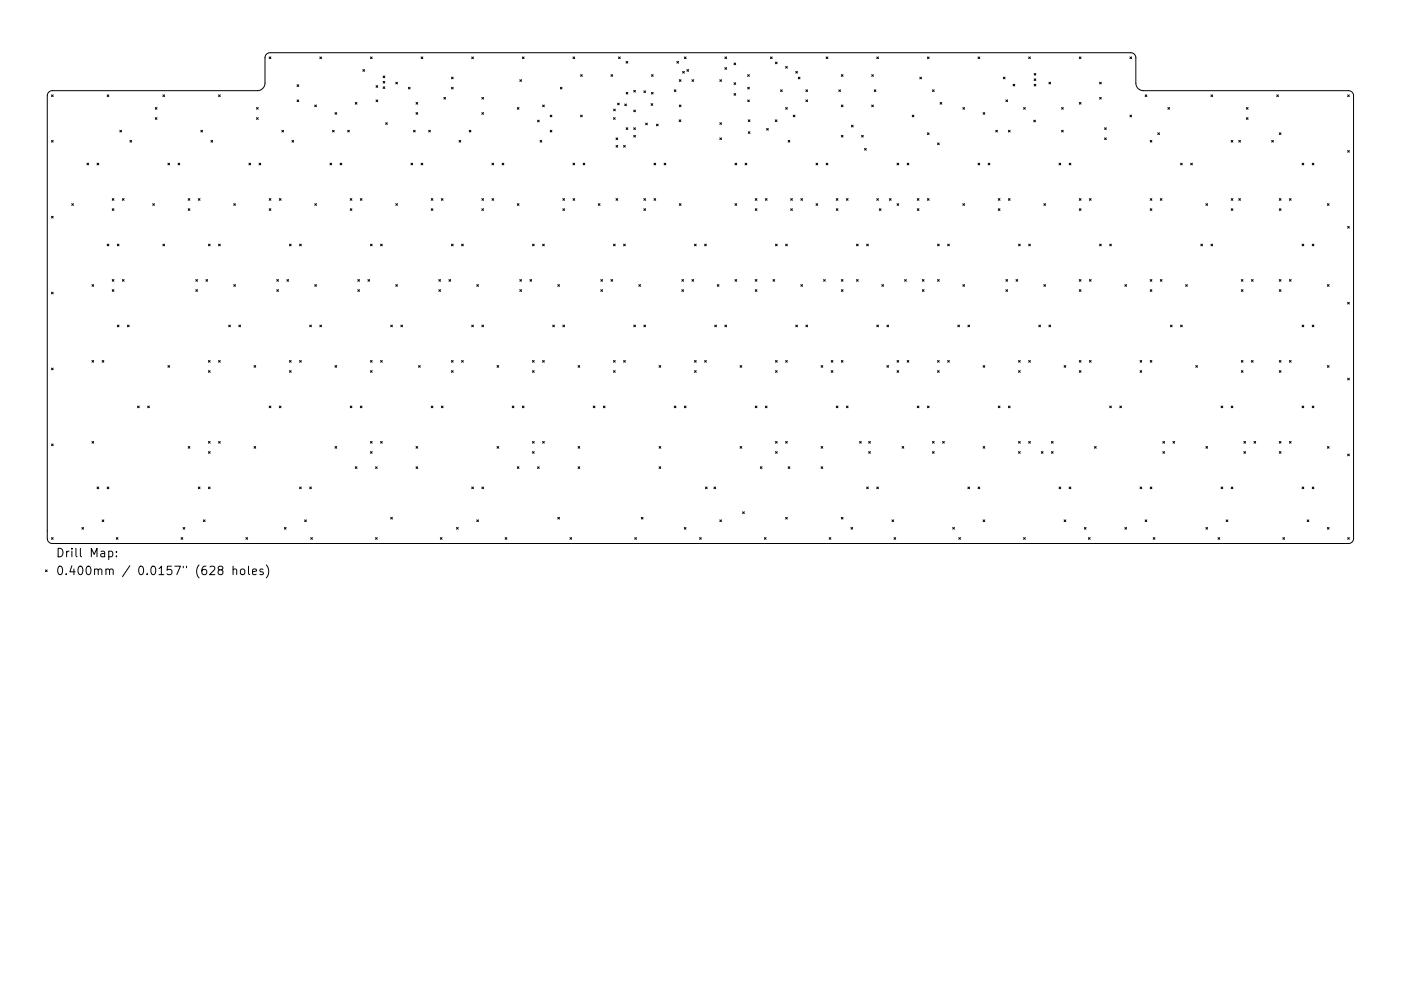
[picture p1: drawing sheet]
<svg xmlns="http://www.w3.org/2000/svg" width="297mm" height="210mm" viewBox="0 0 297 210" stroke-linecap="round" stroke-linejoin="round" font-family="sans-serif">
<defs><g id="words">
<g font-size="2.5">
<text x="11.8" y="118.2">Drill Map:</text>
<text x="11.8" y="122">0.400mm / 0.0157&quot; (628 holes)</text>
</g>
</g></defs>
<g fill="none" stroke="#000" stroke-width=".21">
<path d="M10.3 19.6l.8-.4h43.5a1.61 1.61 0 0 0 1.6-1.6v-5.3a1.07 1.07 0 0 1 1.1-1.1h182.4a1.07 1.07 0 0 1 1.1 1.1v5.3a1.61 1.61 0 0 0 1.6 1.6h43.5a1.07 1.07 0 0 1 1.1 1.1v93.9a1.07 1.07 0 0 1-1.1 1.1h-274.8a1.07 1.07 0 0 1-1.1-1.1v-93.9zM57.1 12.1l.3 .3M57.4 12.1l-.3 .3M63 18l.3 .3M63.3 18l-.3 .3M67.8 12.1l.4 .3M68.2 12.1l-.4 .3M76.9 14.8l.4 .3M77.3 14.8l-.4 .3M78.5 12.1l.4 .3M78.9 12.1l-.4 .3M79.7 18.2l.4 .3"/>
<path d="M80.1 18.2l-.4 .3M81.2 18.4l.4 .4M81.2 16.1l.4 .4M81.2 17.3l.4 .3M81.6 18.4l-.4 .4M81.6 16.1l-.4 .4M81.6 17.3l-.4 .3M83.9 17.4l.4 .4M84.3 17.4l-.4 .4M86.6 18.5l.4 .4M87 18.5l-.4 .4M89.3 12.1l.3 .3"/>
<path d="M89.6 12.1l-.3 .3M95.7 18.5l.4 .4M95.7 16.4l.4 .3M96.1 16.4l-.4 .3M96.1 18.5l-.4 .4M100 12.1l.4 .3M100.4 12.1l-.4 .3M110.2 16.9l.4 .4M110.6 16.9l-.4 .4M110.7 12.1l.4 .3M111.1 12.1l-.4 .3M118.8 18.5l.4 .4"/>
<path d="M119.2 18.5l-.4 .4M121.5 12.1l.3 .3M121.8 12.1l-.3 .3M123.1 15.8l.4 .4M123.5 15.8l-.4 .4M129.5 15.8l.4 .4M129.9 15.8l-.4 .4M131.1 12.1l.4 .3M131.5 12.1l-.4 .3M132.7 13l.4 .4M132.8 19.6l.3 .4M133.1 13l-.4 .4"/>
<path d="M133.1 19.6l-.3 .4M134.4 19.2l.3 .3M134.7 19.2l-.3 .3M136.5 19.3l.4 .3M136.9 19.3l-.4 .3M138.1 15.8l.4 .4M138.1 19.6l.4 .4M138.5 15.8l-.4 .4M138.5 19.6l-.4 .4M143 19.1l.3 .3M143.3 19.1l-.3 .3M143.5 13l.4 .4"/>
<path d="M143.9 13l-.4 .4M144 16.9l.4 .4M144.4 16.9l-.4 .4M144.7 15.2l.4 .3M145.1 15.2l-.4 .3M145.1 12.1l.4 .3M145.5 12.1l-.4 .3M145.6 14.8l.4 .3M146 14.8l-.4 .3M146.7 16.9l.4 .4M147.1 16.9l-.4 .4M152.6 16.9l.4 .4"/>
<path d="M153 16.9l-.4 .4M153.7 12.1l.3 .3M153.7 14.3l.3 .4M154 12.1l-.3 .3M154 14.3l-.3 .4M155.6 13.4l.4 .3M155.6 17.6l.4 .3M155.6 19.8l.4 .4M156 13.4l-.4 .3M156 17.6l-.4 .3M156 19.8l-.4 .4M158.5 15.8l.4 .4"/>
<path d="M158.5 18.5l.4 .4M158.9 15.8l-.4 .4M158.9 18.5l-.4 .4M163.3 12.1l.4 .3M163.7 12.1l-.4 .3M164.4 13.2l.4 .3M164.8 13.2l-.4 .3M165.5 19.1l.4 .3M165.9 19.1l-.4 .3M166.6 14.1l.3 .4M166.9 14.1l-.3 .4M168.7 15.2l.4 .3"/>
<path d="M169.1 15.2l-.4 .3M169.3 16.4l.3 .3M169.6 16.4l-.3 .3M170.9 19.1l.3 .3M171.2 19.1l-.3 .3M175.2 12.1l.3 .3M175.5 12.1l-.3 .3M177.8 19.1l.4 .3M178.2 19.1l-.4 .3M178.4 15.8l.3 .4M178.7 15.8l-.3 .4M184.8 15.8l.4 .4"/>
<path d="M185.2 15.8l-.4 .4M185.4 19.1l.3 .3M185.7 19.1l-.3 .3M185.9 12.1l.4 .3M186.3 12.1l-.4 .3M195 16.4l.4 .3M195.4 16.4l-.4 .3M196.6 12.1l.4 .3M197 12.1l-.4 .3M197.7 19.1l.4 .3M198.1 19.1l-.4 .3M207.4 12.1l.3 .3"/>
<path d="M207.7 12.1l-.3 .3M212.7 16.4l.4 .3M213.1 16.4l-.4 .3M214.8 17.9l.4 .3M215.2 17.9l-.4 .3M218.1 12.1l.4 .3M218.5 12.1l-.4 .3M219.3 15.6l.3 .3M219.3 16.7l.3 .4M219.3 17.9l.3 .3M219.6 15.6l-.3 .3M219.6 16.7l-.3 .4"/>
<path d="M219.6 17.9l-.3 .3M222.4 17.4l.4 .4M222.8 17.4l-.4 .4M228.8 12.1l.4 .3M229.2 12.1l-.4 .3M233.1 17.4l.4 .4M233.5 17.4l-.4 .4M239.6 12.1l.3 .3M239.9 12.1l-.3 .3M10.9 20.1l.4 .4M10.9 29.8l.4 .4M11.3 20.1l-.4 .4"/>
<path d="M11.3 29.8l-.4 .4M18.4 34.6l.4 .4M18.8 34.6l-.4 .4M20.6 34.6l.3 .4M20.9 34.6l-.3 .4M22.7 20.1l.4 .4M23.1 20.1l-.4 .4M25.4 27.6l.4 .4M25.8 27.6l-.4 .4M27.6 29.8l.3 .4M27.9 29.8l-.3 .4M32.9 22.8l.4 .4"/>
<path d="M32.9 25l.4 .3M33.3 22.8l-.4 .4M33.3 25l-.4 .3M34.5 20.1l.4 .4M34.9 20.1l-.4 .4M35.6 34.6l.4 .4M36 34.6l-.4 .4M37.8 34.6l.3 .4M38.1 34.6l-.3 .4M42.6 27.6l.3 .4M42.9 27.6l-.3 .4M44.7 29.8l.4 .4"/>
<path d="M45.1 29.8l-.4 .4M46.3 20.1l.4 .4M46.7 20.1l-.4 .4M52.8 34.6l.3 .4M53.1 34.6l-.3 .4M54.4 22.8l.4 .4M54.4 25l.4 .3M54.8 22.8l-.4 .4M54.8 25l-.4 .3M54.9 34.6l.4 .4M55.3 34.6l-.4 .4M59.8 27.6l.3 .4"/>
<path d="M60.1 27.6l-.3 .4M61.9 29.8l.4 .4M62.3 29.8l-.4 .4M63 21.2l.3 .4M63.3 21.2l-.3 .4M66.7 22.3l.4 .3M67.1 22.3l-.4 .3M70 34.6l.3 .4M70.3 34.6l-.3 .4M70.5 27.6l.4 .4M70.9 27.6l-.4 .4M71 23.9l.4 .3"/>
<path d="M71.4 23.9l-.4 .3M72.1 34.6l.4 .4M72.5 34.6l-.4 .4M73.7 27.6l.4 .4M74.1 27.6l-.4 .4M75.3 21.7l.4 .4M75.7 21.7l-.4 .4M79.7 21.2l.4 .4M80.1 21.2l-.4 .4M81.8 26l.3 .4M82.1 26l-.3 .4M87.1 34.6l.4 .4"/>
<path d="M87.5 34.6l-.4 .4M87.7 27.6l.3 .4M88 27.6l-.3 .4M88.2 21.7l.4 .4M88.2 23.9l.4 .3M88.6 21.7l-.4 .4M88.6 23.9l-.4 .3M89.3 34.6l.3 .4M89.6 34.6l-.3 .4M90.9 27.6l.4 .4M91.3 27.6l-.4 .4M94.1 20.7l.4 .3"/>
<path d="M94.5 20.7l-.4 .3M97.3 29.8l.4 .4M97.7 29.8l-.4 .4M99.5 27.6l.3 .4M99.8 27.6l-.3 .4M102.2 20.7l.3 .3M102.2 23.9l.3 .3M102.5 20.7l-.3 .3M102.5 23.9l-.3 .3M104.3 34.6l.4 .4M104.7 34.6l-.4 .4M106.5 34.6l.3 .4"/>
<path d="M106.8 34.6l-.3 .4M109.7 22.8l.3 .4M110 22.8l-.3 .4M114 25.5l.3 .4M114.3 25.5l-.3 .4M114.5 29.8l.4 .4M114.9 29.8l-.4 .4M115 22.3l.4 .3M115.4 22.3l-.4 .3M116.7 24.4l.3 .4M116.7 27.6l.3 .4M117 27.6l-.3 .4"/>
<path d="M117 24.4l-.3 .4M121.5 34.6l.3 .4M121.8 34.6l-.3 .4M123.1 24.4l.4 .4M123.5 24.4l-.4 .4M123.6 34.6l.4 .4M124 34.6l-.4 .4M130.1 25l.3 .3M130.1 23.2l.4 .3M130.4 25l-.3 .3M130.5 23.2l-.4 .3M130.6 29.3l.4 .3"/>
<path d="M130.6 30.9l.4 .3M130.9 21.9l.4 .3M131 30.9l-.4 .3M131 29.3l-.4 .3M131.3 21.9l-.4 .3M132.2 30.9l.4 .3M132.5 22.1l.3 .3M132.6 30.9l-.4 .3M132.8 27.1l.3 .4M132.8 22.1l-.3 .3M133.1 27.1l-.3 .4M134.4 27.1l.3 .4"/>
<path d="M134.4 28.7l.3 .4M134.4 23.4l.3 .3M134.7 27.1l-.3 .4M134.7 28.7l-.3 .4M134.7 23.4l-.3 .3M136.9 26.1l.4 .4M137.3 26.1l-.4 .4M138 22l.4 .4M138.4 22l-.4 .4M138.7 34.6l.3 .4M139 34.6l-.3 .4M139.2 26.3l.3 .4"/>
<path d="M139.5 26.3l-.3 .4M140.8 34.6l.4 .4M141.2 34.6l-.4 .4M144 25.4l.4 .4M144 22.3l.4 .3M144.4 25.4l-.4 .4M144.4 22.3l-.4 .3M152.6 26l.4 .4M152.6 29.3l.4 .3M153 26l-.4 .4M153 29.3l-.4 .3M155.8 34.6l.4 .4"/>
<path d="M156.2 34.6l-.4 .4M158 34.6l.3 .4M158.3 34.6l-.3 .4M158.5 21.2l.4 .4M158.6 25.4l.4 .4M158.6 27.9l.4 .4M158.9 21.2l-.4 .4M159 25.4l-.4 .4M159 27.9l-.4 .4M162.5 27.3l.4 .3M162.9 27.3l-.4 .3M164.4 25.4l.3 .4"/>
<path d="M164.7 25.4l-.3 .4M166.6 22.8l.3 .4M166.9 22.8l-.3 .4M167.1 29.8l.4 .4M167.5 29.8l-.4 .4M168.2 24.4l.3 .4M168.5 24.4l-.3 .4M170.9 21.2l.3 .4M171.2 21.2l-.3 .4M173 34.6l.4 .4M173.4 34.6l-.4 .4M175.2 34.6l.3 .4"/>
<path d="M175.5 34.6l-.3 .4M178.4 28.7l.3 .4M178.4 22.3l.3 .3M178.7 22.3l-.3 .3M178.7 28.7l-.3 .4M180.5 26.6l.4 .3M180.9 26.6l-.4 .3M182.7 28.7l.3 .4M183 28.7l-.3 .4M183.3 31.5l.4 .4M183.7 31.5l-.4 .4M184.8 22.3l.4 .3"/>
<path d="M185.2 22.3l-.4 .3M190.2 34.6l.3 .4M190.5 34.6l-.3 .4M192.3 34.6l.4 .4M192.7 34.6l-.4 .4M193.4 24.4l.4 .4M193.8 24.4l-.4 .4M196.6 28.2l.4 .3M197 28.2l-.4 .3M198.8 30.3l.3 .4M199.1 30.3l-.3 .4M199.3 21.7l.4 .4"/>
<path d="M199.7 21.7l-.4 .4M204.1 22.8l.4 .4M204.5 22.8l-.4 .4M207.4 34.6l.3 .4M207.7 34.6l-.3 .4M208.4 23.9l.4 .3M208.8 23.9l-.4 .3M209.5 34.6l.4 .4M209.9 34.6l-.4 .4M211.1 27.6l.4 .4M211.5 27.6l-.4 .4M213.3 21.2l.3 .4"/>
<path d="M213.6 21.2l-.3 .4M213.8 27.6l.4 .4M214.2 27.6l-.4 .4M217 22.8l.4 .4M217.4 22.8l-.4 .4M219.2 25.5l.3 .4M219.5 25.5l-.3 .4M224.5 34.6l.4 .4M224.9 34.6l-.4 .4M225.1 22.8l.3 .4M225.1 27.6l.3 .4M225.4 27.6l-.3 .4"/>
<path d="M225.4 22.8l-.3 .4M226.7 34.6l.3 .4M227 34.6l-.3 .4M228.8 21.7l.4 .4M229.2 21.7l-.4 .4M233.1 20.7l.4 .3M233.5 20.7l-.4 .3M234.2 27.1l.4 .4M234.2 29.3l.4 .3M234.6 29.3l-.4 .3M234.6 27.1l-.4 .4M239.6 24.4l.3 .4"/>
<path d="M239.9 24.4l-.3 .4M242.8 20.1l.3 .4M243.1 20.1l-.3 .4M243.9 29.8l.3 .4M244.2 29.8l-.3 .4M245.5 28.2l.3 .3M245.8 28.2l-.3 .3M247.6 22.8l.4 .4M248 22.8l-.4 .4M250.3 34.6l.4 .4M250.7 34.6l-.4 .4M252.4 34.6l.4 .4"/>
<path d="M252.8 34.6l-.4 .4M256.7 20.1l.4 .4M257.1 20.1l-.4 .4M261 29.8l.4 .4M261.4 29.8l-.4 .4M262.6 29.8l.4 .4M263 29.8l-.4 .4M264.3 22.8l.3 .4M264.3 25l.3 .3M264.6 22.8l-.3 .4M264.6 25l-.3 .3M269.6 29.8l.4 .4"/>
<path d="M270 29.8l-.4 .4M270.7 20.1l.4 .4M271.1 20.1l-.4 .4M271.2 28.2l.4 .3M271.6 28.2l-.4 .3M276.1 34.6l.3 .4M276.4 34.6l-.3 .4M278.2 34.6l.4 .4M278.6 34.6l-.4 .4M285.7 20.1l.4 .4M285.7 31.9l.4 .4M286.1 20.1l-.4 .4"/>
<path d="M286.1 31.9l-.4 .4M10.9 45.9l.4 .4M11.3 45.9l-.4 .4M15.2 43.2l.4 .4M15.6 43.2l-.4 .4M22.7 51.8l.4 .4M23.1 51.8l-.4 .4M23.8 42.1l.4 .4M23.8 44.3l.4 .3M23.8 59.3l.4 .4M24.2 42.1l-.4 .4M24.2 44.3l-.4 .3"/>
<path d="M24.2 59.3l-.4 .4M24.9 51.8l.3 .4M25.2 51.8l-.3 .4M25.9 42.1l.4 .4M25.9 59.3l.4 .4M26.3 42.1l-.4 .4M26.3 59.3l-.4 .4M32.4 43.2l.3 .4M32.7 43.2l-.3 .4M34.5 51.8l.4 .4M34.9 51.8l-.4 .4M39.9 42.1l.4 .4"/>
<path d="M39.9 44.3l.4 .3M40.3 42.1l-.4 .4M40.3 44.3l-.4 .3M41.5 59.3l.4 .4M41.9 59.3l-.4 .4M42 42.1l.4 .4M42.4 42.1l-.4 .4M43.7 59.3l.3 .4M44 59.3l-.3 .4M44.2 51.8l.4 .4M44.6 51.8l-.4 .4M46.3 51.8l.4 .4"/>
<path d="M46.7 51.8l-.4 .4M49.6 43.2l.3 .4M49.9 43.2l-.3 .4M57.1 42.1l.3 .4M57.1 44.3l.3 .3M57.4 42.1l-.3 .4M57.4 44.3l-.3 .3M58.7 59.3l.3 .4M59 59.3l-.3 .4M59.2 42.1l.4 .4M59.6 42.1l-.4 .4M60.8 59.3l.4 .4"/>
<path d="M61.2 59.3l-.4 .4M61.4 51.8l.3 .4M61.7 51.8l-.3 .4M63.5 51.8l.4 .4M63.9 51.8l-.4 .4M66.7 43.2l.4 .4M67.1 43.2l-.4 .4M74.3 42.1l.3 .4M74.3 44.3l.3 .3M74.6 42.1l-.3 .4M74.6 44.3l-.3 .3M75.9 59.3l.3 .4"/>
<path d="M76.2 59.3l-.3 .4M76.4 42.1l.4 .4M76.8 42.1l-.4 .4M78 59.3l.4 .4M78.4 59.3l-.4 .4M78.5 51.8l.4 .4M78.9 51.8l-.4 .4M80.7 51.8l.4 .4M81.1 51.8l-.4 .4M83.9 43.2l.4 .4M84.3 43.2l-.4 .4M91.4 42.1l.4 .4"/>
<path d="M91.4 44.3l.4 .3M91.8 42.1l-.4 .4M91.8 44.3l-.4 .3M93 59.3l.4 .4M93.4 59.3l-.4 .4M93.6 42.1l.3 .4M93.9 42.1l-.3 .4M95.2 59.3l.3 .4M95.5 59.3l-.3 .4M95.7 51.8l.4 .4M96.1 51.8l-.4 .4M97.9 51.8l.3 .4"/>
<path d="M98.2 51.8l-.3 .4M102.2 42.1l.3 .4M102.2 44.3l.3 .3M102.5 42.1l-.3 .4M102.5 44.3l-.3 .3M104.3 42.1l.4 .4M104.7 42.1l-.4 .4M109.7 43.2l.3 .4M110 43.2l-.3 .4M110.2 59.3l.4 .4M110.6 59.3l-.4 .4M112.4 59.3l.3 .4"/>
<path d="M112.7 59.3l-.3 .4M112.9 51.8l.4 .4M113.3 51.8l-.4 .4M115 51.8l.4 .4M115.4 51.8l-.4 .4M119.3 42.1l.4 .4M119.3 44.3l.4 .3M119.7 42.1l-.4 .4M119.7 44.3l-.4 .3M121.5 42.1l.3 .4M121.8 42.1l-.3 .4M126.9 43.2l.3 .4"/>
<path d="M127.2 43.2l-.3 .4M127.4 59.3l.3 .4M127.7 59.3l-.3 .4M129.5 59.3l.4 .4M129.9 59.3l-.4 .4M130.1 51.8l.3 .4M130.4 51.8l-.3 .4M130.6 42.1l.4 .4M131 42.1l-.4 .4M132.2 51.8l.4 .4M132.6 51.8l-.4 .4M136.5 42.1l.4 .4"/>
<path d="M136.5 44.3l.4 .3M136.9 42.1l-.4 .4M136.9 44.3l-.4 .3M138.7 42.1l.3 .4M139 42.1l-.3 .4M144 43.2l.4 .4M144.4 43.2l-.4 .4M144.6 59.3l.3 .4M144.9 59.3l-.3 .4M146.7 59.3l.4 .4M147.1 59.3l-.4 .4M147.2 51.8l.4 .4"/>
<path d="M147.6 51.8l-.4 .4M149.4 51.8l.4 .4M149.8 51.8l-.4 .4M155.8 59.3l.4 .4M155.8 43.2l.4 .4M156.2 43.2l-.4 .4M156.2 59.3l-.4 .4M160.1 59.3l.4 .4M160.1 42.1l.4 .4M160.1 44.3l.4 .3M160.5 42.1l-.4 .4M160.5 44.3l-.4 .3"/>
<path d="M160.5 59.3l-.4 .4M162.3 42.1l.3 .4M162.6 42.1l-.3 .4M163.9 59.3l.3 .4M164.2 59.3l-.3 .4M164.4 51.8l.4 .4M164.8 51.8l-.4 .4M166.6 51.8l.3 .4M166.9 51.8l-.3 .4M167.6 44.3l.4 .3M167.6 42.1l.4 .4M168 44.3l-.4 .3"/>
<path d="M168 42.1l-.4 .4M169.8 42.1l.4 .4M170.2 42.1l-.4 .4M173 43.2l.4 .4M173.4 43.2l-.4 .4M174.6 59.3l.4 .4M175 59.3l-.4 .4M177.3 42.1l.4 .4M177.3 44.3l.4 .3M177.7 44.3l-.4 .3M177.7 42.1l-.4 .4M178.4 59.3l.3 .4"/>
<path d="M178.7 59.3l-.3 .4M179.5 42.1l.3 .4M179.8 42.1l-.3 .4M181.6 51.8l.4 .4M181.6 59.3l.4 .4M182 59.3l-.4 .4M182 51.8l-.4 .4M183.7 51.8l.4 .4M184.1 51.8l-.4 .4M185.9 42.1l.4 .4M186.3 42.1l-.4 .4M186.4 44.3l.4 .3"/>
<path d="M186.8 44.3l-.4 .3M188.6 42.1l.3 .4M188.9 42.1l-.3 .4M190.2 43.2l.3 .4M190.5 43.2l-.3 .4M191.8 59.3l.4 .4M192.2 59.3l-.4 .4M194.5 42.1l.3 .4M194.5 44.3l.3 .3M194.8 44.3l-.3 .3M194.8 42.1l-.3 .4M195.6 59.3l.3 .4"/>
<path d="M195.9 59.3l-.3 .4M196.6 42.1l.4 .4M197 42.1l-.4 .4M198.8 59.3l.3 .4M198.8 51.8l.3 .4M199.1 59.3l-.3 .4M199.1 51.8l-.3 .4M200.9 51.8l.4 .4M201.3 51.8l-.4 .4M204.1 43.2l.4 .4M204.5 43.2l-.4 .4M211.7 42.1l.3 .4"/>
<path d="M211.7 44.3l.3 .3M212 42.1l-.3 .4M212 44.3l-.3 .3M213.3 59.3l.3 .4M213.6 59.3l-.3 .4M213.8 42.1l.4 .4M214.2 42.1l-.4 .4M215.4 59.3l.4 .4M215.8 59.3l-.4 .4M215.9 51.8l.4 .4M216.3 51.8l-.4 .4M218.1 51.8l.4 .4"/>
<path d="M218.5 51.8l-.4 .4M221.3 43.2l.4 .4M221.7 43.2l-.4 .4M228.8 42.1l.4 .4M228.8 44.3l.4 .3M228.8 59.3l.4 .4M229.2 59.3l-.4 .4M229.2 42.1l-.4 .4M229.2 44.3l-.4 .3M231 59.3l.3 .4M231 42.1l.3 .4M231.3 42.1l-.3 .4"/>
<path d="M231.3 59.3l-.3 .4M233.1 51.8l.4 .4M233.5 51.8l-.4 .4M235.3 51.8l.3 .4M235.6 51.8l-.3 .4M243.9 42.1l.3 .4M243.9 44.3l.3 .3M243.9 59.3l.3 .4M244.2 44.3l-.3 .3M244.2 59.3l-.3 .4M244.2 42.1l-.3 .4M246 42.1l.4 .4"/>
<path d="M246 59.3l.4 .4M246.4 42.1l-.4 .4M246.4 59.3l-.4 .4M254.6 51.8l.4 .4M255 51.8l-.4 .4M255.7 43.2l.3 .4M256 43.2l-.3 .4M256.7 51.8l.4 .4M257.1 51.8l-.4 .4M261 42.1l.4 .4M261 44.3l.4 .3M261.4 42.1l-.4 .4"/>
<path d="M261.4 44.3l-.4 .3M262.6 42.1l.4 .4M263 42.1l-.4 .4M263.2 59.3l.3 .4M263.5 59.3l-.3 .4M265.3 59.3l.4 .4M265.7 59.3l-.4 .4M271.2 42.1l.4 .4M271.2 44.3l.4 .3M271.2 59.3l.4 .4M271.6 42.1l-.4 .4M271.6 44.3l-.4 .3"/>
<path d="M271.6 59.3l-.4 .4M273.4 42.1l.3 .4M273.4 59.3l.3 .4M273.7 42.1l-.3 .4M273.7 59.3l-.3 .4M276.1 51.8l.3 .4M276.4 51.8l-.3 .4M278.2 51.8l.4 .4M278.6 51.8l-.4 .4M281.4 43.2l.4 .4M281.8 43.2l-.4 .4M285.7 48l.4 .4"/>
<path d="M286.1 48l-.4 .4M10.9 62l.4 .4M10.9 78.1l.4 .4M11.3 62l-.4 .4M11.3 78.1l-.4 .4M19.5 60.4l.4 .3M19.5 76.5l.4 .3M19.9 60.4l-.4 .3M19.9 76.5l-.4 .3M21.7 76.5l.3 .3M22 76.5l-.3 .3M23.8 61.5l.4 .3"/>
<path d="M24.2 61.5l-.4 .3M24.9 69l.3 .3M25.2 69l-.3 .3M27 69l.4 .3M27.4 69l-.4 .3M35.6 77.6l.4 .3M36 77.6l-.4 .3M41.5 61.5l.4 .3M41.9 61.5l-.4 .3M44.2 76.5l.4 .3M44.2 78.6l.4 .4M44.6 76.5l-.4 .3"/>
<path d="M44.6 78.6l-.4 .4M46.3 76.5l.4 .3M46.7 76.5l-.4 .3M48.5 69l.3 .3M48.8 69l-.3 .3M49.6 60.4l.3 .3M49.9 60.4l-.3 .3M50.6 69l.4 .3M51 69l-.4 .3M53.9 77.6l.3 .3M54.2 77.6l-.3 .3M58.7 61.5l.3 .3"/>
<path d="M59 61.5l-.3 .3M61.4 76.5l.3 .3M61.4 78.6l.3 .4M61.7 76.5l-.3 .3M61.7 78.6l-.3 .4M63.5 76.5l.4 .3M63.9 76.5l-.4 .3M65.7 69l.3 .3M66 69l-.3 .3M66.7 60.4l.4 .3M67.1 60.4l-.4 .3M67.8 69l.4 .3"/>
<path d="M68.2 69l-.4 .3M71 77.6l.4 .3M71.4 77.6l-.4 .3M75.9 61.5l.3 .3M76.2 61.5l-.3 .3M78.5 76.5l.4 .3M78.5 78.6l.4 .4M78.9 76.5l-.4 .3M78.9 78.6l-.4 .4M80.7 76.5l.4 .3M81.1 76.5l-.4 .3M82.8 69l.4 .3"/>
<path d="M83.2 69l-.4 .3M83.9 60.4l.4 .3M84.3 60.4l-.4 .3M85 69l.3 .3M85.3 69l-.3 .3M88.7 77.6l.4 .3M89.1 77.6l-.4 .3M93 61.5l.4 .3M93.4 61.5l-.4 .3M95.7 76.5l.4 .3M95.7 78.6l.4 .4M96.1 76.5l-.4 .3"/>
<path d="M96.1 78.6l-.4 .4M97.9 76.5l.3 .3M98.2 76.5l-.3 .3M100 69l.4 .3M100.4 69l-.4 .3M101.1 60.4l.3 .3M101.4 60.4l-.3 .3M102.2 69l.3 .3M102.5 69l-.3 .3M105.4 77.6l.3 .3M105.7 77.6l-.3 .3M110.2 61.5l.4 .3"/>
<path d="M110.6 61.5l-.4 .3M112.9 76.5l.4 .3M112.9 78.6l.4 .4M113.3 76.5l-.4 .3M113.3 78.6l-.4 .4M115 76.5l.4 .3M115.4 76.5l-.4 .3M117.2 69l.4 .3M117.6 69l-.4 .3M118.3 60.4l.3 .3M118.6 60.4l-.3 .3M119.3 69l.4 .3"/>
<path d="M119.7 69l-.4 .3M122.6 77.6l.3 .3M122.9 77.6l-.3 .3M127.4 61.5l.3 .3M127.7 61.5l-.3 .3M130.1 76.5l.3 .3M130.1 78.6l.3 .4M130.4 78.6l-.3 .4M130.4 76.5l-.3 .3M132.2 76.5l.4 .3M132.6 76.5l-.4 .3M134.4 69l.3 .3"/>
<path d="M134.7 69l-.3 .3M135.4 60.4l.4 .3M135.8 60.4l-.4 .3M136.5 69l.4 .3M136.9 69l-.4 .3M139.7 77.6l.4 .3M140.1 77.6l-.4 .3M144.6 61.5l.3 .3M144.9 61.5l-.3 .3M147.2 76.5l.4 .3M147.2 78.6l.4 .4M147.6 76.5l-.4 .3"/>
<path d="M147.6 78.6l-.4 .4M149.4 76.5l.4 .3M149.8 76.5l-.4 .3M151.5 69l.4 .3M151.9 69l-.4 .3M152.1 60.4l.3 .3M152.4 60.4l-.3 .3M153.7 69l.3 .3M154 69l-.3 .3M156.9 77.6l.4 .3M157.3 77.6l-.4 .3M160.1 61.5l.4 .3"/>
<path d="M160.5 61.5l-.4 .3M164.4 76.5l.4 .3M164.4 78.6l.4 .4M164.8 76.5l-.4 .3M164.8 78.6l-.4 .4M166.6 76.5l.3 .3M166.9 76.5l-.3 .3M168.7 69l.4 .3M169.1 69l-.4 .3M169.8 60.4l.4 .3M170.2 60.4l-.4 .3M170.9 69l.3 .3"/>
<path d="M171.2 69l-.3 .3M174.1 77.6l.3 .3M174.4 77.6l-.3 .3M176.2 76.5l.4 .3M176.2 78.6l.4 .4M176.6 76.5l-.4 .3M176.6 78.6l-.4 .4M178.4 61.5l.3 .3M178.4 76.5l.3 .3M178.7 61.5l-.3 .3M178.7 76.5l-.3 .3M185.9 69l.4 .3"/>
<path d="M186.3 69l-.4 .3M187 60.4l.3 .3M187.3 60.4l-.3 .3M188 69l.4 .3M188 77.6l.4 .3M188.4 77.6l-.4 .3M188.4 69l-.4 .3M190.2 76.5l.3 .3M190.2 78.6l.3 .4M190.5 78.6l-.3 .4M190.5 76.5l-.3 .3M192.3 76.5l.4 .3"/>
<path d="M192.7 76.5l-.4 .3M195.6 61.5l.3 .3M195.9 61.5l-.3 .3M198.8 76.5l.3 .3M198.8 78.6l.3 .4M199.1 76.5l-.3 .3M199.1 78.6l-.3 .4M200.9 76.5l.4 .3M201.3 76.5l-.4 .3M203.1 69l.3 .3M203.4 69l-.3 .3M204.1 60.4l.4 .3"/>
<path d="M204.5 60.4l-.4 .3M205.2 69l.4 .3M205.6 69l-.4 .3M208.4 77.6l.4 .3M208.8 77.6l-.4 .3M213.3 61.5l.3 .3M213.6 61.5l-.3 .3M215.9 76.5l.4 .3M215.9 78.6l.4 .4M216.3 76.5l-.4 .3M216.3 78.6l-.4 .4M218.1 76.5l.4 .3"/>
<path d="M218.5 76.5l-.4 .3M220.2 69l.4 .3M220.6 69l-.4 .3M221.3 60.4l.4 .3M221.7 60.4l-.4 .3M222.4 69l.4 .3M222.8 69l-.4 .3M225.6 77.6l.4 .3M226 77.6l-.4 .3M228.8 61.5l.4 .3M228.8 76.5l.4 .3M228.8 78.6l.4 .4"/>
<path d="M229.2 61.5l-.4 .3M229.2 76.5l-.4 .3M229.2 78.6l-.4 .4M231 76.5l.3 .3M231.3 76.5l-.3 .3M238.5 60.4l.4 .3M238.9 60.4l-.4 .3M241.7 76.5l.4 .3M241.7 78.6l.4 .4M242.1 76.5l-.4 .3M242.1 78.6l-.4 .4M243.9 76.5l.3 .3"/>
<path d="M243.9 61.5l.3 .3M244.2 61.5l-.3 .3M244.2 76.5l-.3 .3M248.2 69l.3 .3M248.5 69l-.3 .3M250.3 69l.4 .3M250.7 69l-.4 .3M251.4 60.4l.3 .3M251.7 60.4l-.3 .3M253.5 77.6l.4 .3M253.9 77.6l-.4 .3M263.2 78.6l.3 .4"/>
<path d="M263.2 61.5l.3 .3M263.2 76.5l.3 .3M263.5 78.6l-.3 .4M263.5 61.5l-.3 .3M263.5 76.5l-.3 .3M265.3 76.5l.4 .3M265.7 76.5l-.4 .3M271.2 61.5l.4 .3M271.2 76.5l.4 .3M271.2 78.6l.4 .4M271.6 61.5l-.4 .3M271.6 76.5l-.4 .3"/>
<path d="M271.6 78.6l-.4 .4M273.4 76.5l.3 .3M273.7 76.5l-.3 .3M276.1 69l.3 .3M276.4 69l-.3 .3M278.2 69l.4 .3M278.6 69l-.4 .3M281.4 77.6l.4 .3M281.4 60.4l.4 .3M281.8 60.4l-.4 .3M281.8 77.6l-.4 .3M285.7 64.1l.4 .4"/>
<path d="M286.1 64.1l-.4 .4M10.9 94.2l.4 .4M11.3 94.2l-.4 .4M19.5 93.7l.4 .3M19.9 93.7l-.4 .3M29.2 86.1l.3 .4M29.5 86.1l-.3 .4M31.3 86.1l.4 .4M31.7 86.1l-.4 .4M39.9 94.7l.4 .4M40.3 94.7l-.4 .4M44.2 93.7l.4 .3"/>
<path d="M44.2 95.8l.4 .4M44.6 93.7l-.4 .3M44.6 95.8l-.4 .4M46.3 93.7l.4 .3M46.7 93.7l-.4 .3M53.9 94.7l.3 .4M54.2 94.7l-.3 .4M57.1 86.1l.3 .4M57.4 86.1l-.3 .4M59.2 86.1l.4 .4M59.6 86.1l-.4 .4M71 94.7l.4 .4"/>
<path d="M71.4 94.7l-.4 .4M74.3 86.1l.3 .4M74.6 86.1l-.3 .4M75.3 99l.4 .4M75.7 99l-.4 .4M76.4 86.1l.4 .4M76.8 86.1l-.4 .4M78.5 93.7l.4 .3M78.5 95.8l.4 .4M78.9 93.7l-.4 .3M78.9 95.8l-.4 .4M79.6 99l.4 .4"/>
<path d="M80 99l-.4 .4M80.7 93.7l.4 .3M81.1 93.7l-.4 .3M88.2 94.7l.4 .4M88.2 99l.4 .4M88.6 94.7l-.4 .4M88.6 99l-.4 .4M91.4 86.1l.4 .4M91.8 86.1l-.4 .4M93.6 86.1l.3 .4M93.9 86.1l-.3 .4M105.4 94.7l.3 .4"/>
<path d="M105.7 94.7l-.3 .4M108.6 86.1l.4 .4M109 86.1l-.4 .4M109.7 99l.3 .4M110 99l-.3 .4M110.7 86.1l.4 .4M111.1 86.1l-.4 .4M112.9 93.7l.4 .3M112.9 95.8l.4 .4M113.3 95.8l-.4 .4M113.3 93.7l-.4 .3M114 99l.3 .4"/>
<path d="M114.3 99l-.3 .4M115 93.7l.4 .3M115.4 93.7l-.4 .3M122.6 94.7l.3 .4M122.6 99l.3 .4M122.9 94.7l-.3 .4M122.9 99l-.3 .4M125.8 86.1l.3 .4M126.1 86.1l-.3 .4M127.9 86.1l.4 .4M128.3 86.1l-.4 .4M139.7 94.7l.4 .4"/>
<path d="M139.7 99l.4 .4M140.1 94.7l-.4 .4M140.1 99l-.4 .4M143 86.1l.3 .4M143.3 86.1l-.3 .4M145.1 86.1l.4 .4M145.5 86.1l-.4 .4M156.9 94.7l.4 .4M157.3 94.7l-.4 .4M160.1 86.1l.4 .4M160.5 86.1l-.4 .4M161.2 99l.4 .4"/>
<path d="M161.6 99l-.4 .4M162.3 86.1l.3 .4M162.6 86.1l-.3 .4M164.4 93.7l.4 .3M164.4 95.8l.4 .4M164.8 95.8l-.4 .4M164.8 93.7l-.4 .3M166.6 93.7l.3 .3M166.9 93.7l-.3 .3M167.1 99l.4 .4M167.5 99l-.4 .4M174.1 94.7l.3 .4"/>
<path d="M174.1 99l.3 .4M174.4 94.7l-.3 .4M174.4 99l-.3 .4M177.3 86.1l.4 .4M177.7 86.1l-.4 .4M179.5 86.1l.3 .4M179.8 86.1l-.3 .4M182.2 93.7l.4 .3M182.6 93.7l-.4 .3M184.2 93.7l.3 .3M184.2 95.8l.3 .4M184.5 93.7l-.3 .3"/>
<path d="M184.5 95.8l-.3 .4M191.3 94.7l.3 .4M191.6 94.7l-.3 .4M194.5 86.1l.3 .4M194.8 86.1l-.3 .4M196.6 86.1l.4 .4M197 86.1l-.4 .4M197.7 95.8l.4 .4M197.7 93.7l.4 .3M198.1 93.7l-.4 .3M198.1 95.8l-.4 .4M199.8 93.7l.4 .3"/>
<path d="M200.2 93.7l-.4 .3M208.4 94.7l.4 .4M208.8 94.7l-.4 .4M211.7 86.1l.3 .4M212 86.1l-.3 .4M213.8 86.1l.4 .4M214.2 86.1l-.4 .4M215.9 93.7l.4 .3M215.9 95.8l.4 .4M216.3 93.7l-.4 .3M216.3 95.8l-.4 .4M218.1 93.7l.4 .3"/>
<path d="M218.5 93.7l-.4 .3M220.8 95.8l.3 .4M221.1 95.8l-.3 .4M222.9 93.7l.4 .3M222.9 95.8l.4 .4M223.3 95.8l-.4 .4M223.3 93.7l-.4 .3M232.1 94.7l.3 .4M232.4 94.7l-.3 .4M235.3 86.1l.3 .4M235.6 86.1l-.3 .4M237.4 86.1l.4 .4"/>
<path d="M237.8 86.1l-.4 .4M246.5 93.7l.4 .3M246.5 95.8l.4 .4M246.9 93.7l-.4 .3M246.9 95.8l-.4 .4M248.7 93.7l.4 .3M249.1 93.7l-.4 .3M255.7 94.7l.3 .4M256 94.7l-.3 .4M258.9 86.1l.4 .4M259.3 86.1l-.4 .4M261 86.1l.4 .4"/>
<path d="M261.4 86.1l-.4 .4M263.7 93.7l.4 .3M263.7 95.8l.4 .4M264.1 93.7l-.4 .3M264.1 95.8l-.4 .4M265.9 93.7l.3 .3M266.2 93.7l-.3 .3M271.2 93.7l.4 .3M271.2 95.8l.4 .4M271.6 93.7l-.4 .3M271.6 95.8l-.4 .4M273.4 93.7l.3 .3"/>
<path d="M273.7 93.7l-.3 .3M276.1 86.1l.3 .4M276.4 86.1l-.3 .4M278.2 86.1l.4 .4M278.6 86.1l-.4 .4M281.4 94.7l.4 .4M281.8 94.7l-.4 .4M285.7 80.2l.4 .4M285.7 96.3l.4 .4M286.1 80.2l-.4 .4M286.1 96.3l-.4 .4M10.9 114.1l.4 .3"/>
<path d="M11.3 114.1l-.4 .3M17.4 111.9l.3 .4M17.7 111.9l-.3 .4M20.6 103.3l.3 .4M20.9 103.3l-.3 .4M21.7 110.3l.3 .4M22 110.3l-.3 .4M22.7 103.3l.4 .4M23.1 117l.5-.1 .3 .4v.5l-.2 .3h-.6M23.1 103.3l-.4 .4M24.7 114.1l.3 .3M24.7 118v.1"/>
<path d="M24.7 117v.2M25 114.1l-.3 .3M38.4 114.1l.4 .3M38.8 114.1l-.4 .3M38.8 111.9l.4 .4M39.2 111.9l-.4 .4M42 103.3l.4 .4M42.4 103.3l-.4 .4M43.1 110.3l.4 .4M43.5 110.3l-.4 .4M44.2 103.3l.4 .4M44.6 103.3l-.4 .4"/>
<path d="M52.1 114.1l.4 .3M52.5 114.1l-.4 .3M56.5 119.9a2.07 2.07 0 0 1 0 2.7M60.3 111.9l.4 .4M60.7 111.9l-.4 .4M63.5 103.3l.4 .4M63.9 103.3l-.4 .4M64.6 110.3l.4 .4M65 110.3l-.4 .4M65.7 103.3l.3 .4M65.9 114.1l.3 .3M66 103.3l-.3 .4"/>
<path d="M66.2 114.1l-.3 .3M79.6 114.1l.4 .3M80 114.1l-.4 .3M82.8 109.8l.4 .3M83.2 109.8l-.4 .3M93.4 114.1l.3 .3M93.7 114.1l-.3 .3M96.8 111.9l.4 .4M97.2 111.9l-.4 .4M100 103.3l.4 .4M100.4 103.3l-.4 .4M101.1 110.3l.3 .4"/>
<path d="M101.4 110.3l-.3 .4M102.2 103.3l.3 .4M102.5 103.3l-.3 .4M107.1 114.1l.4 .3M107.5 114.1l-.4 .3M118.3 109.8l.3 .3M118.6 109.8l-.3 .3M120.8 114.1l.4 .3M121.2 114.1l-.4 .3M134.6 114.1l.3 .3M134.9 114.1l-.3 .3M136 109.8l.3 .3"/>
<path d="M136.3 109.8l-.3 .3M145.1 111.9l.3 .4M145.4 111.9l-.3 .4M148.3 114.1l.4 .3M148.7 114.1l-.4 .3M149.6 103.3l.3 .4M149.9 103.3l-.3 .4M151.4 103.3l.3 .4M151.7 103.3l-.3 .4M152.6 110.3l.4 .4M153 110.3l-.4 .4M157.4 108.6l.4 .3"/>
<path d="M157.8 108.6l-.4 .3M162.1 114.1l.3 .3M162.4 114.1l-.3 .3M166.6 109.8l.3 .3M166.9 109.8l-.3 .3M175.8 114.1l.4 .3M176.2 114.1l-.4 .3M178.4 109.8l.3 .3M178.7 109.8l-.3 .3M180.4 111.9l.4 .4M180.8 111.9l-.4 .4M183.7 103.3l.4 .4"/>
<path d="M184.1 103.3l-.4 .4M185.9 103.3l.4 .4M186.3 103.3l-.4 .4M189.1 110.3l.4 .4M189.5 110.3l-.4 .4M189.5 114.1l.4 .3M189.9 114.1l-.4 .3M202 111.9l.4 .4M202.4 111.9l-.4 .4M203.3 114.1l.3 .3M203.6 114.1l-.3 .3M205.2 103.3l.4 .4"/>
<path d="M205.6 103.3l-.4 .4M207.4 103.3l.3 .4M207.7 103.3l-.3 .4M208.4 110.3l.4 .4M208.8 110.3l-.4 .4M217 114.1l.4 .3M217.4 114.1l-.4 .3M224.5 103.3l.4 .4M224.9 103.3l-.4 .4M225.6 110.3l.4 .4M226 110.3l-.4 .4M226.7 103.3l.3 .4"/>
<path d="M227 103.3l-.3 .4M229.9 111.9l.4 .4M230.3 111.9l-.4 .4M230.8 114.1l.3 .3M231.1 114.1l-.3 .3M238.5 111.9l.4 .4M238.9 111.9l-.4 .4M241.7 103.3l.4 .4M242.1 103.3l-.4 .4M242.8 110.3l.3 .4M243.1 110.3l-.3 .4M243.9 103.3l.3 .4"/>
<path d="M244.2 103.3l-.3 .4M244.5 114.1l.4 .3M244.9 114.1l-.4 .3M255.7 111.9l.3 .4M256 111.9l-.3 .4M258.2 114.1l.4 .3M258.6 114.1l-.4 .3M258.9 103.3l.4 .4M259.3 103.3l-.4 .4M260 110.3l.3 .4M260.3 110.3l-.3 .4M261 103.3l.4 .4"/>
<path d="M261.4 103.3l-.4 .4M272 114.1l.3 .3M272.3 114.1l-.3 .3M276.1 103.3l.3 .4M276.4 103.3l-.3 .4M277.1 110.3l.4 .4M277.5 110.3l-.4 .4M278.2 103.3l.4 .4M278.6 103.3l-.4 .4M281.4 111.9l.4 .4M281.8 111.9l-.4 .4M285.7 114.1l.4 .3"/>
<path d="M286.1 114.1l-.4 .3M9.6 120.9l.4 .4M10 120.9l-.4 .4M46.6 120.9l-.4-.4 .1-.2 .3-.2 .5 .1 .2 .3-.1 .2-.8 .3-.2 .2v.4l.4 .3h.3l.4-.3v-.4l-.4-.3M49.4 120.9l.3-.2 .4 .1 .1 1.1M49.4 120.1v1.8M51 120.9l.3-.2 .5 .2 .1 .7-.2 .2-.4 .1-.3-.1zM52.7 120.1v1.6l.2 .2M53.5 121.3l.9-.2-.1-.3-.5-.1-.3 .3 .1 .8h.7M55.8 120.8l-.5-.1-.2 .3 .1 .2 .6 .2v.4h-.7"/>
</g>
<use href="#words"/>
</svg>
